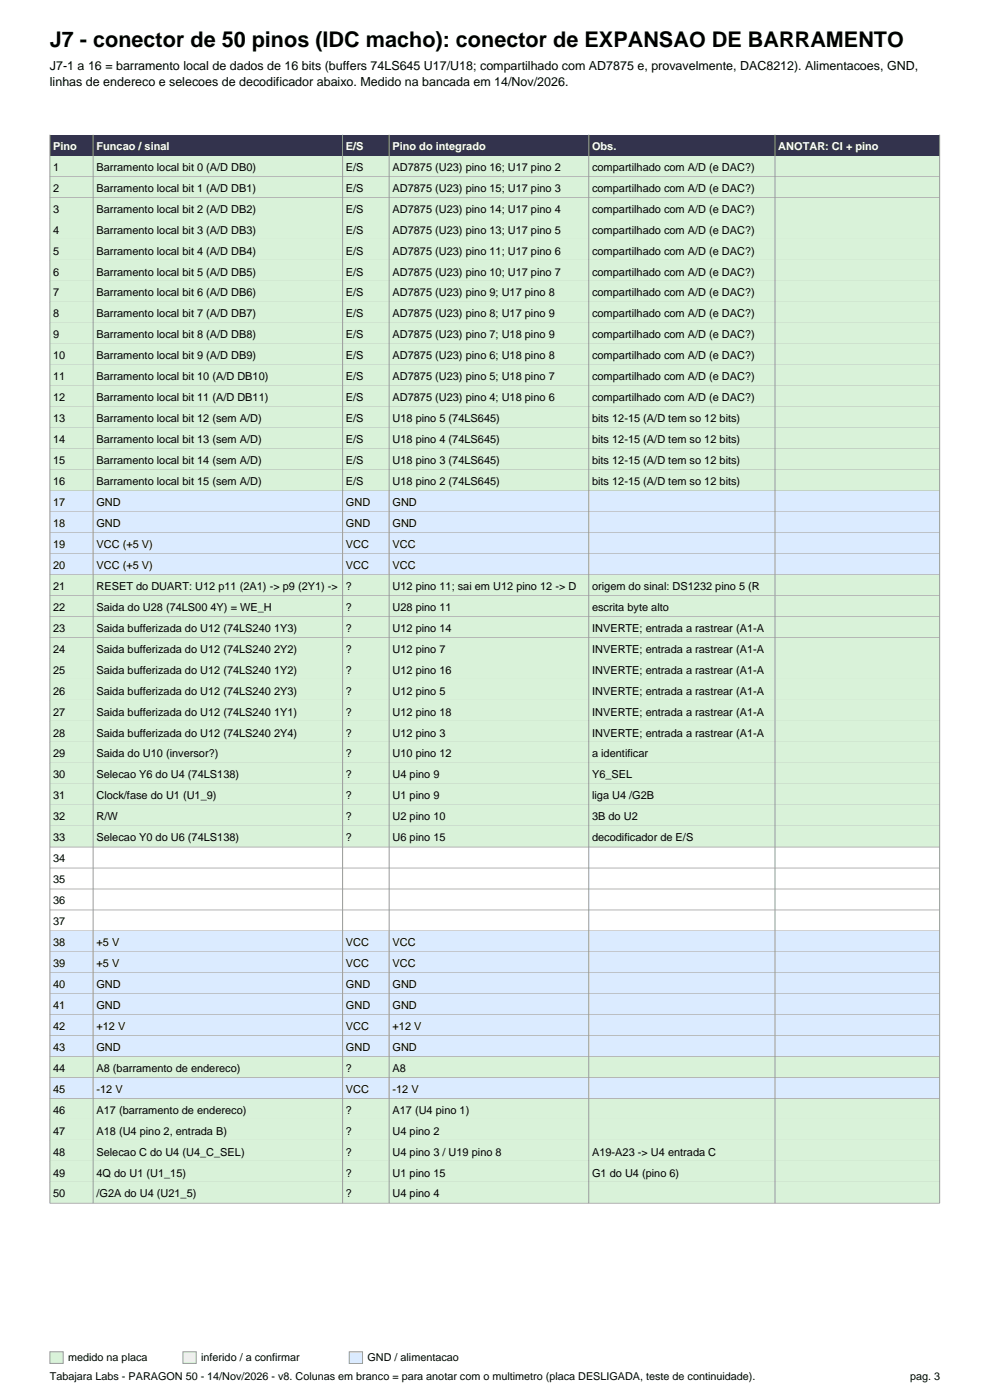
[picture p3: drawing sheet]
<svg xmlns="http://www.w3.org/2000/svg" width="210mm" height="297mm" viewBox="0 0 210 297" stroke-linecap="round" stroke-linejoin="round" font-family="sans-serif">
<defs><g id="words">
<text font-size="4.6" x="10.6" y="9.9">J7 - conector de 50 pinos (IDC macho): conector de EXPANSAO DE BARRAMENTO</text>
<g font-size="2.6">
<text x="10.6" y="14.8">J7-1 a 16 = barramento local de dados de 16 bits (buffers 74LS645 U17/U18; compartilhado com AD7875 e, provavelmente, DAC8212). Alimentacoes, GND,</text>
<text x="10.6" y="18.2">linhas de endereco e selecoes de decodificador abaixo. Medido na bancada em 14/Nov/2026.</text>
</g>
<g font-size="2.3" fill="#fff">
<text x="11.3" y="31.8">Pino</text>
<text x="20.5" y="31.8">Funcao / sinal</text>
<text x="73.4" y="31.8">E/S</text>
<text x="83.3" y="31.8">Pino do integrado</text>
<text x="125.6" y="31.8">Obs.</text>
<text x="165.1" y="31.8">ANOTAR: CI + pino</text>
</g>
<g font-size="2.3">
<text x="11.3" y="36.2">1</text>
<text x="11.3" y="40.7">2</text>
<text x="20.5" y="36.2">Barramento local bit 0 (A/D DB0)</text>
<text x="20.5" y="40.7">Barramento local bit 1 (A/D DB1)</text>
<text x="73.4" y="36.2">E/S</text>
<text x="73.4" y="40.7">E/S</text>
<text x="83.3" y="36.2">AD7875 (U23) pino 16; U17 pino 2</text>
<text x="83.3" y="40.7">AD7875 (U23) pino 15; U17 pino 3</text>
<text x="125.6" y="36.2">compartilhado com A/D (e DAC?)</text>
<text x="125.6" y="40.7">compartilhado com A/D (e DAC?)</text>
<text x="11.3" y="45.1">3</text>
<text x="20.5" y="45.1">Barramento local bit 2 (A/D DB2)</text>
<text x="73.4" y="45.1">E/S</text>
<text x="83.3" y="45.1">AD7875 (U23) pino 14; U17 pino 4</text>
<text x="125.6" y="45.1">compartilhado com A/D (e DAC?)</text>
<text x="11.3" y="49.6">4</text>
<text x="20.5" y="49.6">Barramento local bit 3 (A/D DB3)</text>
<text x="73.4" y="49.6">E/S</text>
<text x="83.3" y="49.6">AD7875 (U23) pino 13; U17 pino 5</text>
<text x="125.6" y="49.6">compartilhado com A/D (e DAC?)</text>
<text x="11.3" y="54">5</text>
<text x="11.3" y="58.5">6</text>
<text x="20.5" y="54">Barramento local bit 4 (A/D DB4)</text>
<text x="20.5" y="58.5">Barramento local bit 5 (A/D DB5)</text>
<text x="73.4" y="54">E/S</text>
<text x="73.4" y="58.5">E/S</text>
<text x="83.3" y="54">AD7875 (U23) pino 11; U17 pino 6</text>
<text x="83.3" y="58.5">AD7875 (U23) pino 10; U17 pino 7</text>
<text x="125.6" y="54">compartilhado com A/D (e DAC?)</text>
<text x="125.6" y="58.5">compartilhado com A/D (e DAC?)</text>
<text x="11.3" y="62.9">7</text>
<text x="20.5" y="62.9">Barramento local bit 6 (A/D DB6)</text>
<text x="73.4" y="62.9">E/S</text>
<text x="83.3" y="62.9">AD7875 (U23) pino 9; U17 pino 8</text>
<text x="125.6" y="62.9">compartilhado com A/D (e DAC?)</text>
<text x="11.3" y="67.3">8</text>
<text x="11.3" y="71.8">9</text>
<text x="20.5" y="67.3">Barramento local bit 7 (A/D DB7)</text>
<text x="20.5" y="71.8">Barramento local bit 8 (A/D DB8)</text>
<text x="73.4" y="67.3">E/S</text>
<text x="73.4" y="71.8">E/S</text>
<text x="83.3" y="67.3">AD7875 (U23) pino 8; U17 pino 9</text>
<text x="83.3" y="71.8">AD7875 (U23) pino 7; U18 pino 9</text>
<text x="125.6" y="67.3">compartilhado com A/D (e DAC?)</text>
<text x="125.6" y="71.8">compartilhado com A/D (e DAC?)</text>
<text x="11.3" y="76.2">10</text>
<text x="20.5" y="76.2">Barramento local bit 9 (A/D DB9)</text>
<text x="73.4" y="76.2">E/S</text>
<text x="83.3" y="76.2">AD7875 (U23) pino 6; U18 pino 8</text>
<text x="125.6" y="76.2">compartilhado com A/D (e DAC?)</text>
<text x="11.3" y="80.7">11</text>
<text x="20.5" y="80.7">Barramento local bit 10 (A/D DB10)</text>
<text x="73.4" y="80.7">E/S</text>
<text x="83.3" y="80.7">AD7875 (U23) pino 5; U18 pino 7</text>
<text x="125.6" y="80.7">compartilhado com A/D (e DAC?)</text>
<text x="11.3" y="85.1">12</text>
<text x="11.3" y="89.6">13</text>
<text x="20.5" y="85.1">Barramento local bit 11 (A/D DB11)</text>
<text x="20.5" y="89.6">Barramento local bit 12 (sem A/D)</text>
<text x="73.4" y="85.1">E/S</text>
<text x="73.4" y="89.6">E/S</text>
<text x="83.3" y="85.1">AD7875 (U23) pino 4; U18 pino 6</text>
<text x="83.3" y="89.6">U18 pino 5 (74LS645)</text>
<text x="125.6" y="85.1">compartilhado com A/D (e DAC?)</text>
<text x="125.6" y="89.6">bits 12-15 (A/D tem so 12 bits)</text>
<text x="11.3" y="94">14</text>
<text x="20.5" y="94">Barramento local bit 13 (sem A/D)</text>
<text x="73.4" y="94">E/S</text>
<text x="83.3" y="94">U18 pino 4 (74LS645)</text>
<text x="125.6" y="94">bits 12-15 (A/D tem so 12 bits)</text>
<text x="11.3" y="98.5">15</text>
<text x="20.5" y="98.5">Barramento local bit 14 (sem A/D)</text>
<text x="73.4" y="98.5">E/S</text>
<text x="83.3" y="98.5">U18 pino 3 (74LS645)</text>
<text x="125.6" y="98.5">bits 12-15 (A/D tem so 12 bits)</text>
<text x="11.3" y="102.9">16</text>
<text x="11.3" y="107.4">17</text>
<text x="20.5" y="102.9">Barramento local bit 15 (sem A/D)</text>
<text x="20.5" y="107.4">GND</text>
<text x="73.4" y="102.9">E/S</text>
<text x="73.4" y="107.4">GND</text>
<text x="83.3" y="102.9">U18 pino 2 (74LS645)</text>
<text x="83.3" y="107.4">GND</text>
<text x="125.6" y="102.9">bits 12-15 (A/D tem so 12 bits)</text>
<text x="11.3" y="111.8">18</text>
<text x="20.5" y="111.8">GND</text>
<text x="73.4" y="111.8">GND</text>
<text x="83.3" y="111.8">GND</text>
<text x="11.3" y="116.2">19</text>
<text x="20.5" y="116.2">VCC (+5 V)</text>
<text x="73.4" y="116.2">VCC</text>
<text x="83.3" y="116.2">VCC</text>
<text x="11.3" y="120.7">20</text>
<text x="11.3" y="125.1">21</text>
<text x="20.5" y="120.7">VCC (+5 V)</text>
<text x="20.5" y="125.1">RESET do DUART: U12 p11 (2A1) -&gt; p9 (2Y1) -&gt;</text>
<text x="73.4" y="120.7">VCC</text>
<text x="73.4" y="125.1">?</text>
<text x="83.3" y="120.7">VCC</text>
<text x="83.3" y="125.1">U12 pino 11; sai em U12 pino 12 -&gt; D</text>
<text x="125.6" y="125.1">origem do sinal: DS1232 pino 5 (R</text>
<text x="11.3" y="129.6">22</text>
<text x="20.5" y="129.6">Saida do U28 (74LS00 4Y) = WE_H</text>
<text x="73.4" y="129.6">?</text>
<text x="83.3" y="129.6">U28 pino 11</text>
<text x="125.6" y="129.6">escrita byte alto</text>
<text x="11.3" y="134">23</text>
<text x="20.5" y="134">Saida bufferizada do U12 (74LS240 1Y3)</text>
<text x="73.4" y="134">?</text>
<text x="83.3" y="134">U12 pino 14</text>
<text x="125.6" y="134">INVERTE; entrada a rastrear (A1-A</text>
<text x="11.3" y="138.5">24</text>
<text x="11.3" y="142.9">25</text>
<text x="20.5" y="138.5">Saida bufferizada do U12 (74LS240 2Y2)</text>
<text x="20.5" y="142.9">Saida bufferizada do U12 (74LS240 1Y2)</text>
<text x="73.4" y="138.5">?</text>
<text x="73.4" y="142.9">?</text>
<text x="83.3" y="138.5">U12 pino 7</text>
<text x="83.3" y="142.9">U12 pino 16</text>
<text x="125.6" y="138.5">INVERTE; entrada a rastrear (A1-A</text>
<text x="125.6" y="142.9">INVERTE; entrada a rastrear (A1-A</text>
<text x="11.3" y="147.4">26</text>
<text x="20.5" y="147.4">Saida bufferizada do U12 (74LS240 2Y3)</text>
<text x="73.4" y="147.4">?</text>
<text x="83.3" y="147.4">U12 pino 5</text>
<text x="125.6" y="147.4">INVERTE; entrada a rastrear (A1-A</text>
<text x="11.3" y="151.8">27</text>
<text x="20.5" y="151.8">Saida bufferizada do U12 (74LS240 1Y1)</text>
<text x="73.4" y="151.8">?</text>
<text x="83.3" y="151.8">U12 pino 18</text>
<text x="125.6" y="151.8">INVERTE; entrada a rastrear (A1-A</text>
<text x="11.3" y="156.2">28</text>
<text x="11.3" y="160.7">29</text>
<text x="20.5" y="156.2">Saida bufferizada do U12 (74LS240 2Y4)</text>
<text x="20.5" y="160.7">Saida do U10 (inversor?)</text>
<text x="73.4" y="156.2">?</text>
<text x="73.4" y="160.7">?</text>
<text x="83.3" y="156.2">U12 pino 3</text>
<text x="83.3" y="160.7">U10 pino 12</text>
<text x="125.6" y="156.2">INVERTE; entrada a rastrear (A1-A</text>
<text x="125.6" y="160.7">a identificar</text>
<text x="11.3" y="165.1">30</text>
<text x="20.5" y="165.1">Selecao Y6 do U4 (74LS138)</text>
<text x="73.4" y="165.1">?</text>
<text x="83.3" y="165.1">U4 pino 9</text>
<text x="125.6" y="165.1">Y6_SEL</text>
<text x="11.3" y="169.6">31</text>
<text x="20.5" y="169.6">Clock/fase do U1 (U1_9)</text>
<text x="73.4" y="169.6">?</text>
<text x="83.3" y="169.6">U1 pino 9</text>
<text x="125.6" y="169.6">liga U4 /G2B</text>
<text x="11.3" y="174">32</text>
<text x="11.3" y="178.5">33</text>
<text x="20.5" y="174">R/W</text>
<text x="20.5" y="178.5">Selecao Y0 do U6 (74LS138)</text>
<text x="73.4" y="174">?</text>
<text x="73.4" y="178.5">?</text>
<text x="83.3" y="174">U2 pino 10</text>
<text x="83.3" y="178.5">U6 pino 15</text>
<text x="125.6" y="174">3B do U2</text>
<text x="125.6" y="178.5">decodificador de E/S</text>
<text x="11.3" y="182.9">34</text>
<text x="11.3" y="187.4">35</text>
<text x="11.3" y="191.8">36</text>
<text x="11.3" y="196.3">37</text>
<text x="11.3" y="200.7">38</text>
<text x="20.5" y="200.7">+5 V</text>
<text x="73.4" y="200.7">VCC</text>
<text x="83.3" y="200.7">VCC</text>
<text x="11.3" y="205.1">39</text>
<text x="11.3" y="209.6">40</text>
<text x="20.5" y="205.1">+5 V</text>
<text x="20.5" y="209.6">GND</text>
<text x="73.4" y="205.1">VCC</text>
<text x="73.4" y="209.6">GND</text>
<text x="83.3" y="205.1">VCC</text>
<text x="83.3" y="209.6">GND</text>
<text x="11.3" y="214">41</text>
<text x="20.5" y="214">GND</text>
<text x="73.4" y="214">GND</text>
<text x="83.3" y="214">GND</text>
<text x="11.3" y="218.5">42</text>
<text x="20.5" y="218.5">+12 V</text>
<text x="73.4" y="218.5">VCC</text>
<text x="83.3" y="218.5">+12 V</text>
<text x="11.3" y="222.9">43</text>
<text x="11.3" y="227.4">44</text>
<text x="20.5" y="222.9">GND</text>
<text x="20.5" y="227.4">A8 (barramento de endereco)</text>
<text x="73.4" y="222.9">GND</text>
<text x="73.4" y="227.4">?</text>
<text x="83.3" y="222.9">GND</text>
<text x="83.3" y="227.4">A8</text>
<text x="11.3" y="231.8">45</text>
<text x="20.5" y="231.8">-12 V</text>
<text x="73.4" y="231.8">VCC</text>
<text x="83.3" y="231.8">-12 V</text>
<text x="11.3" y="236.3">46</text>
<text x="20.5" y="236.3">A17 (barramento de endereco)</text>
<text x="73.4" y="236.3">?</text>
<text x="83.3" y="236.3">A17 (U4 pino 1)</text>
<text x="11.3" y="240.7">47</text>
<text x="11.3" y="245.1">48</text>
<text x="20.5" y="240.7">A18 (U4 pino 2, entrada B)</text>
<text x="20.5" y="245.1">Selecao C do U4 (U4_C_SEL)</text>
<text x="73.4" y="240.7">?</text>
<text x="73.4" y="245.1">?</text>
<text x="83.3" y="240.7">U4 pino 2</text>
<text x="83.3" y="245.1">U4 pino 3 / U19 pino 8</text>
<text x="125.6" y="245.1">A19-A23 -&gt; U4 entrada C</text>
<text x="11.3" y="249.6">49</text>
<text x="20.5" y="249.6">4Q do U1 (U1_15)</text>
<text x="73.4" y="249.6">?</text>
<text x="83.3" y="249.6">U1 pino 15</text>
<text x="125.6" y="249.6">G1 do U4 (pino 6)</text>
<text x="11.3" y="254">50</text>
<text x="20.5" y="254">/G2A do U4 (U21_5)</text>
<text x="73.4" y="254">?</text>
<text x="83.3" y="254">U4 pino 4</text>
<text x="10.6" y="292.8">Tabajara Labs - PARAGON 50 - 14/Nov/2026 - v8. Colunas em branco = para anotar com o multimetro (placa DESLIGADA, teste de continuidade).</text>
<text x="14.5" y="288.7">medido na placa</text>
<text x="42.7" y="288.7">inferido / a confirmar</text>
<text x="78" y="288.7">GND / alimentacao</text>
<text x="193" y="292.8">pag. 3</text>
</g>
</g></defs>
<path d="M10.6 28.6h188.7v4.4h-188.7z" fill-rule="evenodd" fill="#33334d"/>
<path d="M10.6 33h188.7v4.5h-188.7z" fill-rule="evenodd" fill="#d9f2d9"/>
<path d="M10.6 37.5h188.7" fill="none" stroke="#b3b3b3" stroke-width=".21"/>
<path d="M10.6 37.5h188.7v4.4h-188.7z" fill-rule="evenodd" fill="#d9f2d9"/>
<path d="M10.6 41.9h188.7" fill="none" stroke="#b3b3b3" stroke-width=".21"/>
<path d="M10.6 41.9h188.7v4.5h-188.7z" fill-rule="evenodd" fill="#d9f2d9"/>
<path d="M10.6 46.4h188.7" fill="none" stroke="#b3b3b3" stroke-width=".21"/>
<path d="M10.6 46.4h188.7v4.4h-188.7z" fill-rule="evenodd" fill="#d9f2d9"/>
<path d="M10.6 50.8h188.7" fill="none" stroke="#b3b3b3" stroke-width=".21"/>
<path d="M10.6 50.8h188.7v4.4h-188.7z" fill-rule="evenodd" fill="#d9f2d9"/>
<path d="M10.6 55.2h188.7" fill="none" stroke="#b3b3b3" stroke-width=".21"/>
<path d="M10.6 55.2h188.7v4.5h-188.7z" fill-rule="evenodd" fill="#d9f2d9"/>
<path d="M10.6 59.7h188.7" fill="none" stroke="#b3b3b3" stroke-width=".21"/>
<path d="M10.6 59.7h188.7v4.4h-188.7z" fill-rule="evenodd" fill="#d9f2d9"/>
<path d="M10.6 64.1h188.7" fill="none" stroke="#b3b3b3" stroke-width=".21"/>
<path d="M10.6 64.1h188.7v4.5h-188.7z" fill-rule="evenodd" fill="#d9f2d9"/>
<path d="M10.6 68.6h188.7" fill="none" stroke="#b3b3b3" stroke-width=".21"/>
<path d="M10.6 68.6h188.7v4.4h-188.7z" fill-rule="evenodd" fill="#d9f2d9"/>
<path d="M10.6 73h188.7" fill="none" stroke="#b3b3b3" stroke-width=".21"/>
<path d="M10.6 73h188.7v4.5h-188.7z" fill-rule="evenodd" fill="#d9f2d9"/>
<path d="M10.6 77.5h188.7" fill="none" stroke="#b3b3b3" stroke-width=".21"/>
<path d="M10.6 77.5h188.7v4.4h-188.7z" fill-rule="evenodd" fill="#d9f2d9"/>
<path d="M10.6 81.9h188.7" fill="none" stroke="#b3b3b3" stroke-width=".21"/>
<path d="M10.6 81.9h188.7v4.5h-188.7z" fill-rule="evenodd" fill="#d9f2d9"/>
<path d="M10.6 86.4h188.7" fill="none" stroke="#b3b3b3" stroke-width=".21"/>
<path d="M10.6 86.4h188.7v4.4h-188.7z" fill-rule="evenodd" fill="#d9f2d9"/>
<path d="M10.6 90.8h188.7" fill="none" stroke="#b3b3b3" stroke-width=".21"/>
<path d="M10.6 90.8h188.7v4.4h-188.7z" fill-rule="evenodd" fill="#d9f2d9"/>
<path d="M10.6 95.2h188.7" fill="none" stroke="#b3b3b3" stroke-width=".21"/>
<path d="M10.6 95.2h188.7v4.5h-188.7z" fill-rule="evenodd" fill="#d9f2d9"/>
<path d="M10.6 99.7h188.7" fill="none" stroke="#b3b3b3" stroke-width=".21"/>
<path d="M10.6 99.7h188.7v4.4h-188.7z" fill-rule="evenodd" fill="#d9f2d9"/>
<path d="M10.6 104.1h188.7" fill="none" stroke="#b3b3b3" stroke-width=".21"/>
<path d="M10.6 104.1h188.7v4.5h-188.7z" fill-rule="evenodd" fill="#dbebff"/>
<path d="M10.6 108.6h188.7" fill="none" stroke="#b3b3b3" stroke-width=".21"/>
<path d="M10.6 108.6h188.7v4.4h-188.7z" fill-rule="evenodd" fill="#dbebff"/>
<path d="M10.6 113h188.7" fill="none" stroke="#b3b3b3" stroke-width=".21"/>
<path d="M10.6 113h188.7v4.5h-188.7z" fill-rule="evenodd" fill="#dbebff"/>
<path d="M10.6 117.5h188.7" fill="none" stroke="#b3b3b3" stroke-width=".21"/>
<path d="M10.6 117.5h188.7v4.4h-188.7z" fill-rule="evenodd" fill="#dbebff"/>
<path d="M10.6 121.9h188.7" fill="none" stroke="#b3b3b3" stroke-width=".21"/>
<path d="M10.6 121.9h188.7v4.5h-188.7z" fill-rule="evenodd" fill="#d9f2d9"/>
<path d="M10.6 126.4h188.7" fill="none" stroke="#b3b3b3" stroke-width=".21"/>
<path d="M10.6 126.4h188.7v4.4h-188.7z" fill-rule="evenodd" fill="#d9f2d9"/>
<path d="M10.6 130.8h188.7" fill="none" stroke="#b3b3b3" stroke-width=".21"/>
<path d="M10.6 130.8h188.7v4.5h-188.7z" fill-rule="evenodd" fill="#d9f2d9"/>
<path d="M10.6 135.3h188.7" fill="none" stroke="#b3b3b3" stroke-width=".21"/>
<path d="M10.6 135.3h188.7v4.4h-188.7z" fill-rule="evenodd" fill="#d9f2d9"/>
<path d="M10.6 139.7h188.7" fill="none" stroke="#b3b3b3" stroke-width=".21"/>
<path d="M10.6 139.7h188.7v4.4h-188.7z" fill-rule="evenodd" fill="#d9f2d9"/>
<path d="M10.6 144.1h188.7" fill="none" stroke="#b3b3b3" stroke-width=".21"/>
<path d="M10.6 144.1h188.7v4.5h-188.7z" fill-rule="evenodd" fill="#d9f2d9"/>
<path d="M10.6 148.6h188.7" fill="none" stroke="#b3b3b3" stroke-width=".21"/>
<path d="M10.6 148.6h188.7v4.4h-188.7z" fill-rule="evenodd" fill="#d9f2d9"/>
<path d="M10.6 153h188.7" fill="none" stroke="#b3b3b3" stroke-width=".21"/>
<path d="M10.6 153h188.7v4.5h-188.7z" fill-rule="evenodd" fill="#d9f2d9"/>
<path d="M10.6 157.5h188.7" fill="none" stroke="#b3b3b3" stroke-width=".21"/>
<path d="M10.6 157.5h188.7v4.4h-188.7z" fill-rule="evenodd" fill="#d9f2d9"/>
<path d="M10.6 161.9h188.7" fill="none" stroke="#b3b3b3" stroke-width=".21"/>
<path d="M10.6 161.9h188.7v4.5h-188.7z" fill-rule="evenodd" fill="#d9f2d9"/>
<path d="M10.6 166.4h188.7" fill="none" stroke="#b3b3b3" stroke-width=".21"/>
<path d="M10.6 166.4h188.7v4.4h-188.7z" fill-rule="evenodd" fill="#d9f2d9"/>
<path d="M10.6 170.8h188.7" fill="none" stroke="#b3b3b3" stroke-width=".21"/>
<path d="M10.6 170.8h188.7v4.5h-188.7z" fill-rule="evenodd" fill="#d9f2d9"/>
<path d="M10.6 175.3h188.7" fill="none" stroke="#b3b3b3" stroke-width=".21"/>
<path d="M10.6 175.3h188.7v4.4h-188.7z" fill-rule="evenodd" fill="#d9f2d9"/>
<path d="M10.6 179.7h188.7M10.6 184.1h188.7M10.6 188.6h188.7M10.6 193h188.7M10.6 197.5h188.7" fill="none" stroke="#b3b3b3" stroke-width=".21"/>
<path d="M10.6 197.5h188.7v4.4h-188.7z" fill-rule="evenodd" fill="#dbebff"/>
<path d="M10.6 201.9h188.7" fill="none" stroke="#b3b3b3" stroke-width=".21"/>
<path d="M10.6 201.9h188.7v4.5h-188.7z" fill-rule="evenodd" fill="#dbebff"/>
<path d="M10.6 206.4h188.7" fill="none" stroke="#b3b3b3" stroke-width=".21"/>
<path d="M10.6 206.4h188.7v4.4h-188.7z" fill-rule="evenodd" fill="#dbebff"/>
<path d="M10.6 210.8h188.7" fill="none" stroke="#b3b3b3" stroke-width=".21"/>
<path d="M10.6 210.8h188.7v4.5h-188.7z" fill-rule="evenodd" fill="#dbebff"/>
<path d="M10.6 215.3h188.7" fill="none" stroke="#b3b3b3" stroke-width=".21"/>
<path d="M10.6 215.3h188.7v4.4h-188.7z" fill-rule="evenodd" fill="#dbebff"/>
<path d="M10.6 219.7h188.7" fill="none" stroke="#b3b3b3" stroke-width=".21"/>
<path d="M10.6 219.7h188.7v4.5h-188.7z" fill-rule="evenodd" fill="#dbebff"/>
<path d="M10.6 224.2h188.7" fill="none" stroke="#b3b3b3" stroke-width=".21"/>
<path d="M10.6 224.2h188.7v4.4h-188.7z" fill-rule="evenodd" fill="#d9f2d9"/>
<path d="M10.6 228.6h188.7" fill="none" stroke="#b3b3b3" stroke-width=".21"/>
<path d="M10.6 228.6h188.7v4.4h-188.7z" fill-rule="evenodd" fill="#dbebff"/>
<path d="M10.6 233h188.7" fill="none" stroke="#b3b3b3" stroke-width=".21"/>
<path d="M10.6 233h188.7v4.5h-188.7z" fill-rule="evenodd" fill="#d9f2d9"/>
<path d="M10.6 237.5h188.7" fill="none" stroke="#b3b3b3" stroke-width=".21"/>
<path d="M10.6 237.5h188.7v4.4h-188.7z" fill-rule="evenodd" fill="#d9f2d9"/>
<path d="M10.6 241.9h188.7" fill="none" stroke="#b3b3b3" stroke-width=".21"/>
<path d="M10.6 241.9h188.7v4.5h-188.7z" fill-rule="evenodd" fill="#d9f2d9"/>
<path d="M10.6 246.4h188.7" fill="none" stroke="#b3b3b3" stroke-width=".21"/>
<path d="M10.6 246.4h188.7v4.4h-188.7z" fill-rule="evenodd" fill="#d9f2d9"/>
<path d="M10.6 250.8h188.7" fill="none" stroke="#b3b3b3" stroke-width=".21"/>
<path d="M10.6 250.8h188.7v4.5h-188.7z" fill-rule="evenodd" fill="#d9f2d9"/>
<path d="M10.6 255.3h188.7" fill="none" stroke="#b3b3b3" stroke-width=".21"/>
<path d="M10.6 28.6v226.7M19.8 28.6v226.7M72.7 28.6v226.7M82.5 28.6v226.7M124.9 28.6v226.7M164.4 28.6v226.7M199.3 28.6v226.7" fill="none" stroke="#999" stroke-width=".21"/>
<path d="M10.6 286.8h2.8v2.4h-2.8z" fill-rule="evenodd" fill="#d9f2d9" stroke="#999" stroke-width=".21"/>
<path d="M38.8 286.8h2.8v2.4h-2.8z" fill-rule="evenodd" fill="#fff5cc" stroke="#999" stroke-width=".21"/>
<path d="M74.1 286.8h2.8v2.4h-2.8z" fill-rule="evenodd" fill="#dbebff" stroke="#999" stroke-width=".21"/>
<use href="#words"/>
</svg>
